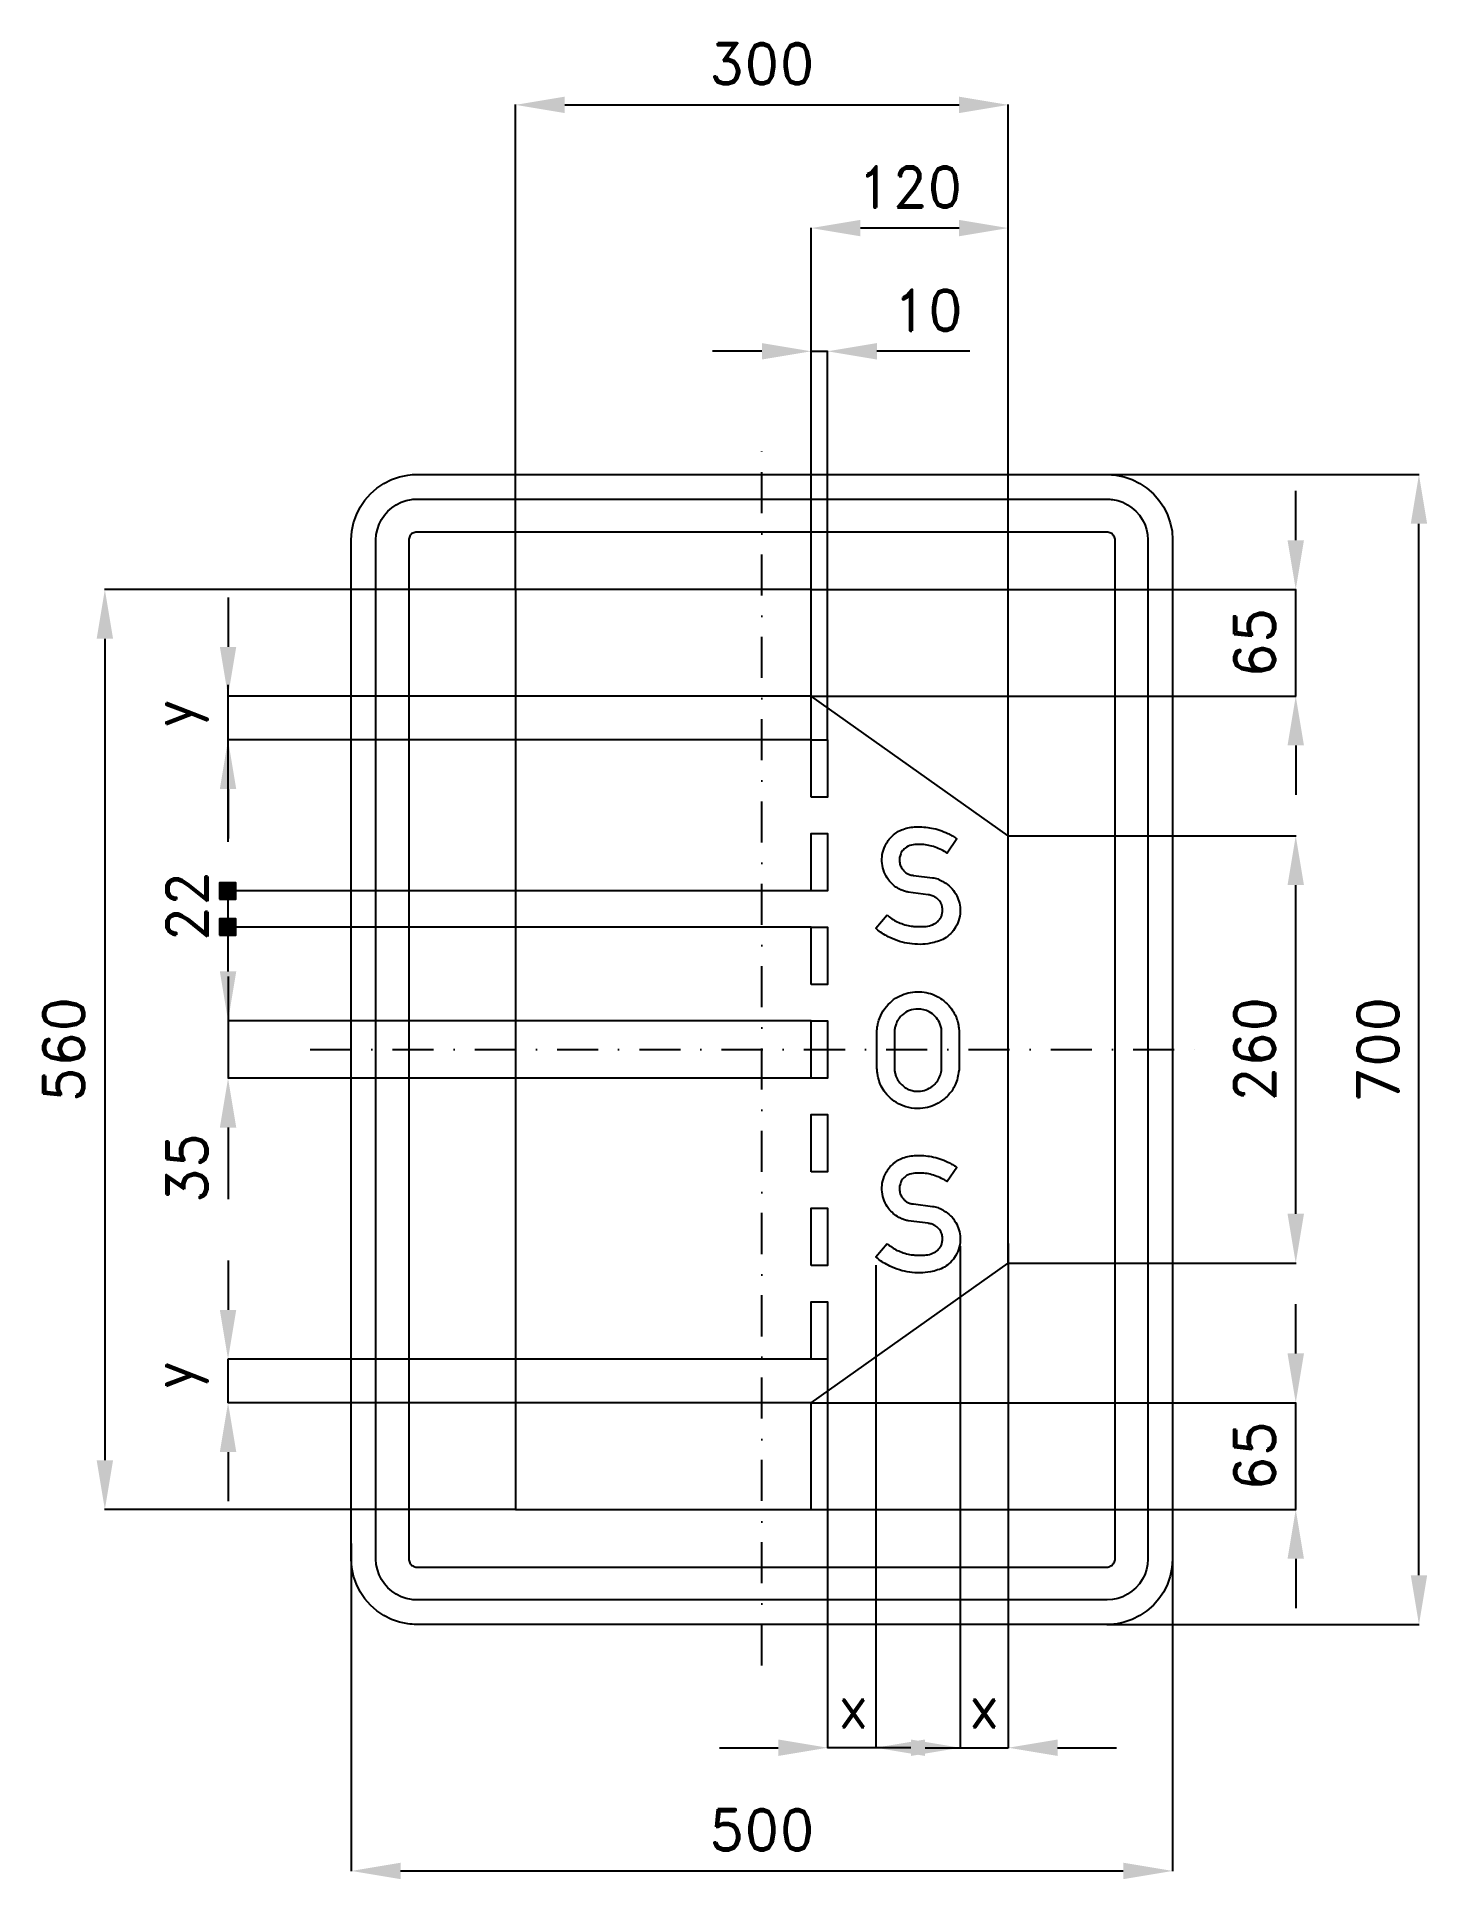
# Model space of a CAD drawing. Header units: millimetres. Extents: x -441 to 405, y -505 to 616.
import ezdxf

# ---------------------------------------------------------------- set-up
doc = ezdxf.new("R2010")
doc.units = ezdxf.units.MM
doc.header["$LTSCALE"] = 5
doc.linetypes.add('ČERCHOVANÁX2', pattern=[2, 1, -0.5, 0, -0.5])
doc.layers.add('Kóty', color=2, linetype='Continuous')
doc.layers.add('Značka', color=7, linetype='Continuous')
doc.styles.get("Standard").update_dxf_attribs({"font": 'romand.shx', "height": 25})
doc.dimstyles.get("Standard").update_dxf_attribs({"dimtxt": 25, "dimasz": 30, "dimexe": 0.18, "dimexo": 0.0625, "dimgap": 12.5, "dimtad": 1, "dimdec": 0, "dimzin": 0, "dimdsep": 46, "dimtxsty": 'Standard', "dimcen": 0.09, "dimadec": 0, "dimazin": 0, "dimtfac": 1, "dimtdec": 0, "dimtofl": 0, "dimtmove": 0, "dimatfit": 3, "dimfxl": 1, "dimtolj": 1, "dimtzin": 0, "dimarcsym": 0})

msp = doc.modelspace()

# ---------------------------------------------------------------- texts
at = {"layer": 'Kóty', "char_height": 25, "attachment_point": 5}
for s, insert in [('\\A1;10', (101, 450)), ('\\A1;x', (55.6, -400)), ('\\A1;x', (135.3, -400))]:
    msp.add_mtext(s, dxfattribs=dict(at, insert=insert))
at = {"layer": 'Kóty', "char_height": 25, "attachment_point": 5, "rotation": 90}
for s, insert in [('\\A1;y', (-354.2, 204.5)), ('\\A1;22', (-350, 87)), ('\\A1;35', (-350, -72.1)), ('\\A1;y', (-354.2, -198.2))]:
    msp.add_mtext(s, dxfattribs=dict(at, insert=insert))

# ---------------------------------------------------------------- blocks, each defined once
blk = doc.blocks.new('*D0')
at = {"layer": 'Defpoints', "color": 0, "transparency": 16777216}
for p in [(30, 280), (325, 280), (30, 215.0625)]:
    blk.add_point(p, dxfattribs=at)
at = {"layer": 'Kóty', "color": 0, "lineweight": -2, "transparency": 16777216}
for p, q in [((325, 310), (325, 340)), ((30.0625, 280), (325.18, 280)), ((30.0625, 215.0625), (325.18, 215.0625)), ((325, 185.0625), (325, 155.0625))]:
    blk.add_line(p, q, dxfattribs=at)
at = {"layer": 'Kóty', "color": 0, "transparency": 16777216}
for points in [[(320, 310), (330, 310), (325, 280)], [(320, 185.0625), (330, 185.0625), (325, 215.0625)]]:
    blk.add_solid(points, dxfattribs=at)
at = {"layer": 'Kóty', "color": 0, "transparency": 16777216, "insert": (300, 247.53125), "char_height": 25, "attachment_point": 5, "rotation": 90}
blk.add_mtext('\\A1;65', dxfattribs=at)
blk = doc.blocks.new('*D1')
at = {"layer": 'Defpoints', "color": 0, "transparency": 16777216}
for p in [(30, -215), (325, -215), (30, -280)]:
    blk.add_point(p, dxfattribs=at)
at = {"layer": 'Kóty', "color": 0, "lineweight": -2, "transparency": 16777216}
for p, q in [((325, -185), (325, -155)), ((30.0625, -215), (325.18, -215)), ((30.0625, -280), (325.18, -280)), ((325, -310), (325, -340))]:
    blk.add_line(p, q, dxfattribs=at)
at = {"layer": 'Kóty', "color": 0, "transparency": 16777216}
for points in [[(320, -185), (330, -185), (325, -215)], [(320, -310), (330, -310), (325, -280)]]:
    blk.add_solid(points, dxfattribs=at)
at = {"layer": 'Kóty', "color": 0, "transparency": 16777216, "insert": (300, -247.5), "char_height": 25, "attachment_point": 5, "rotation": 90}
blk.add_mtext('\\A1;65', dxfattribs=at)
blk = doc.blocks.new('*D2')
at = {"layer": 'Defpoints', "color": 0, "transparency": 16777216}
for p in [(150, 575), (-150, 280), (150, 130)]:
    blk.add_point(p, dxfattribs=at)
at = {"layer": 'Kóty', "color": 0, "lineweight": -2, "transparency": 16777216}
for p, q in [((-150, 280.0625), (-150, 575.18)), ((-120, 575), (120, 575)), ((150, 130.0625), (150, 575.18))]:
    blk.add_line(p, q, dxfattribs=at)
at = {"layer": 'Kóty', "color": 0, "transparency": 16777216}
for points in [[(-120, 580), (-120, 570), (-150, 575)], [(120, 580), (120, 570), (150, 575)]]:
    blk.add_solid(points, dxfattribs=at)
at = {"layer": 'Kóty', "color": 0, "transparency": 16777216, "insert": (0, 600), "char_height": 25, "attachment_point": 5}
blk.add_mtext('\\A1;300', dxfattribs=at)
blk = doc.blocks.new('*D3')
at = {"layer": 'Defpoints', "color": 0, "transparency": 16777216}
for p in [(-150, 280.0625), (-400, -280), (-150, -280)]:
    blk.add_point(p, dxfattribs=at)
at = {"layer": 'Kóty', "color": 0, "lineweight": -2, "transparency": 16777216}
for p, q in [((-150.0625, 280.0625), (-400.18, 280.0625)), ((-400, 250.0625), (-400, -250)), ((-150.0625, -280), (-400.18, -280))]:
    blk.add_line(p, q, dxfattribs=at)
at = {"layer": 'Kóty', "color": 0, "transparency": 16777216}
for points in [[(-405, 250.0625), (-395, 250.0625), (-400, 280.0625)], [(-405, -250), (-395, -250), (-400, -280)]]:
    blk.add_solid(points, dxfattribs=at)
at = {"layer": 'Kóty', "color": 0, "transparency": 16777216, "insert": (-425, 0.03125), "char_height": 25, "attachment_point": 5, "rotation": 90}
blk.add_mtext('\\A1;560', dxfattribs=at)
blk = doc.blocks.new('*D4')
at = {"layer": 'Defpoints', "color": 0, "transparency": 16777216}
for p in [(210, 350), (400, 350), (210, -350)]:
    blk.add_point(p, dxfattribs=at)
at = {"layer": 'Kóty', "color": 0, "lineweight": -2, "transparency": 16777216}
for p, q in [((210.0625, 350), (400.18, 350)), ((400, -320), (400, 320)), ((210.0625, -350), (400.18, -350))]:
    blk.add_line(p, q, dxfattribs=at)
at = {"layer": 'Kóty', "color": 0, "transparency": 16777216}
for points in [[(395, 320), (405, 320), (400, 350)], [(395, -320), (405, -320), (400, -350)]]:
    blk.add_solid(points, dxfattribs=at)
at = {"layer": 'Kóty', "color": 0, "transparency": 16777216, "insert": (375, 0), "char_height": 25, "attachment_point": 5, "rotation": 90}
blk.add_mtext('\\A1;700', dxfattribs=at)
blk = doc.blocks.new('*D5')
at = {"layer": 'Defpoints', "color": 0, "transparency": 16777216}
for p in [(250, -288.6), (-250, -300.6), (250, -500)]:
    blk.add_point(p, dxfattribs=at)
at = {"layer": 'Kóty', "color": 0, "lineweight": -2, "transparency": 16777216}
for p, q in [((250, -288.7), (250, -500.2)), ((-250, -300.7), (-250, -500.2)), ((-220, -500), (220, -500))]:
    blk.add_line(p, q, dxfattribs=at)
at = {"layer": 'Kóty', "color": 0, "transparency": 16777216}
for points in [[(-220, -495), (-220, -505), (-250, -500)], [(220, -495), (220, -505), (250, -500)]]:
    blk.add_solid(points, dxfattribs=at)
at = {"layer": 'Kóty', "color": 0, "transparency": 16777216, "insert": (0, -475), "char_height": 25, "attachment_point": 5}
blk.add_mtext('\\A1;500', dxfattribs=at)
blk = doc.blocks.new('*D6')
at = {"layer": 'Defpoints', "color": 0, "transparency": 16777216}
for p in [(150, 130.0625), (325, 130.0625), (150, -130)]:
    blk.add_point(p, dxfattribs=at)
at = {"layer": 'Kóty', "color": 0, "lineweight": -2, "transparency": 16777216}
for p, q in [((150.0625, 130.0625), (325.18, 130.0625)), ((325, -100), (325, 100.0625)), ((150.0625, -130), (325.18, -130))]:
    blk.add_line(p, q, dxfattribs=at)
at = {"layer": 'Kóty', "color": 0, "transparency": 16777216}
for points in [[(320, 100.0625), (330, 100.0625), (325, 130.0625)], [(320, -100), (330, -100), (325, -130)]]:
    blk.add_solid(points, dxfattribs=at)
at = {"layer": 'Kóty', "color": 0, "transparency": 16777216, "insert": (300, 0.03125), "char_height": 25, "attachment_point": 5, "rotation": 90}
blk.add_mtext('\\A1;260', dxfattribs=at)
blk = doc.blocks.new('*D7')
at = {"layer": 'Defpoints', "color": 0, "transparency": 16777216}
for p in [(30, 500), (30, 215), (150, 130)]:
    blk.add_point(p, dxfattribs=at)
at = {"layer": 'Kóty', "color": 0, "lineweight": -2, "transparency": 16777216}
for p, q in [((30, 215.0625), (30, 500.18)), ((120, 500), (60, 500)), ((150, 130.0625), (150, 500.18))]:
    blk.add_line(p, q, dxfattribs=at)
at = {"layer": 'Kóty', "color": 0, "transparency": 16777216}
for points in [[(60, 505), (60, 495), (30, 500)], [(120, 505), (120, 495), (150, 500)]]:
    blk.add_solid(points, dxfattribs=at)
at = {"layer": 'Kóty', "color": 0, "transparency": 16777216, "insert": (90, 525), "char_height": 25, "attachment_point": 5}
blk.add_mtext('\\A1;120', dxfattribs=at)

# ---------------------------------------------------------------- dimensions: what is measured, and where the dimension line sits
at = {"layer": 'Kóty'}
for base, p1, p2, picture, middle in [((150, 575), (-150, 280), (150, 130), '*D2', (0, 600)), ((30, 500), (150, 130), (30, 215), '*D7', (90, 525)), ((250, -500), (-250, -300.6), (250, -288.6), '*D5', (0, -475))]:
    dim = msp.add_linear_dim(base=base, p1=p1, p2=p2, dimstyle='Standard', dxfattribs=at)
    dim.commit()
    dim.dimension.update_dxf_attribs({"geometry": picture, "text_midpoint": middle})
for base, p1, p2, picture, middle in [((400, 350), (210, -350), (210, 350), '*D4', (375, 0)), ((325, 280), (30, 215.1), (30, 280), '*D0', (300, 247.5)), ((-400, -280), (-150, 280.1), (-150, -280), '*D3', (-425, 0)), ((325, 130.1), (150, -130), (150, 130.1), '*D6', (300, 0)), ((325, -215), (30, -280), (30, -215), '*D1', (300, -247.5))]:
    dim = msp.add_linear_dim(base=base, p1=p1, p2=p2, angle=90, dimstyle='Standard', dxfattribs=at)
    dim.commit()
    dim.dimension.update_dxf_attribs({"geometry": picture, "text_midpoint": middle})

# ---------------------------------------------------------------- hatches: boundary and pattern name
at = {"layer": 'Kóty'}
h = msp.add_hatch(color=256, dxfattribs=at)
h.dxf.hatch_style = 1
h.paths.add_polyline_path([(-330.2, 91.5), (-320.2, 91.5), (-320.2, 101.5), (-330.2, 101.5)])
h = msp.add_hatch(color=256, dxfattribs=at)
h.dxf.hatch_style = 1
h.paths.add_polyline_path([(-330.2, 69.5), (-320.2, 69.5), (-320.2, 79.5), (-330.2, 79.5)])

# ---------------------------------------------------------------- linework, layer by layer
for p, q in [((0, 425), (-30, 425)), ((30, 188.6), (30, 425.2)), ((40, 188.6), (40, 425.2)), ((126.6, 425), (70, 425)), ((-325, 275.1), (-325, 245.1)), ((30, 215.1), (-325.2, 215.1)), ((-325, 126.5), (-325, 222)), ((29.9, 188.5), (-325.2, 188.5)), ((-325, 158.5), (-325, 128.5)), ((29.9, 96.5), (-325.2, 96.5)), ((-325, 47.5), (-325, 93.5)), ((29.9, 74.5), (-325.2, 74.5)), ((-325, 44.5), (-325, -17.5)), ((29.9, 17.5), (-325.2, 17.5)), ((29.9, -17.5), (-325.2, -17.5)), ((-325, -47.5), (-325, -91.1)), ((120.7, -119.7), (120.7, -425.2)), ((150, -118.1), (150, -425.2)), ((-325, -128.5), (-325, -158.5)), ((69.3, -131.3), (69.3, -425.2)), ((29.9, -188.5), (-325.2, -188.5)), ((40, -188.5), (40, -425.2)), ((30, -215), (-325.2, -215)), ((-325, -245), (-325, -275)), ((-25.8, -425), (10, -425)), ((90.7, -425), (40, -425)), ((99.3, -425), (150, -425)), ((180, -425), (215.8, -425))]:
    msp.add_line(p, q, dxfattribs=at)
for points in [[(30, 425), (40, 425)], [(325, 215.1), (325, 280)], [(-330.2, 101.5), (-320.2, 91.5)], [(-320.2, 101.5), (-330.2, 91.5)], [(-330.2, 79.5), (-320.2, 69.5)], [(-320.2, 79.5), (-330.2, 69.5)], [(-325, -215), (-325, -188.5)], [(325, -280), (325, -215)]]:
    msp.add_lwpolyline(points, dxfattribs=at)
for points in [[(-330.2, 91.5), (-320.2, 91.5), (-320.2, 101.5), (-330.2, 101.5)], [(-330.2, 69.5), (-320.2, 69.5), (-320.2, 79.5), (-330.2, 79.5)]]:
    msp.add_lwpolyline(points, close=True, dxfattribs=at)
for points in [[(0, 430), (0, 420), (30, 425)], [(70, 430), (70, 420), (40, 425)], [(-330, 245.1), (-320, 245.1), (-325, 215.1)], [(-330, 158.5), (-320, 158.5), (-325, 188.5)], [(-330, 47.5), (-320, 47.5), (-325, 17.5)], [(-330, -47.5), (-320, -47.5), (-325, -17.5)], [(-330, -158.5), (-320, -158.5), (-325, -188.5)], [(-330, -245), (-320, -245), (-325, -215)], [(10, -420), (10, -430), (40, -425)], [(99.3, -420), (99.3, -430), (69.3, -425)], [(90.7, -420), (90.7, -430), (120.7, -425)], [(180, -420), (180, -430), (150, -425)]]:
    msp.add_solid(points, dxfattribs=at)
at = {"layer": 'Značka', "color": 6, "linetype": 'ČERCHOVANÁX2', "ltscale": 5}
for points in [[(0, -375), (0, 375)], [(-275, 0), (275, 0)]]:
    msp.add_lwpolyline(points, dxfattribs=at)
at = {"layer": 'Značka', "color": 5}
for points in [[(-210, -350), (-210.2, -350), (-210.3, -350, -0.032172), (-215.5, -349.6), (-220.6, -348.6), (-225.5, -346.9), (-230.1, -344.6), (-234.4, -341.7), (-238.3, -338.3), (-241.7, -334.4), (-244.6, -330.1), (-246.9, -325.5), (-248.6, -320.6), (-249.7, -315.5), (-250, -310.3), (-250, -310.2), (-250, -310), (-250, 310), (-250, 310.2), (-250, 310.3), (-249.6, 315.5), (-248.6, 320.6), (-246.9, 325.5), (-244.6, 330.1), (-241.7, 334.4), (-238.3, 338.3), (-234.4, 341.7), (-230.1, 344.6), (-225.5, 346.9), (-220.6, 348.6), (-215.5, 349.7, -0.036731), (-210.3, 350), (-210.2, 350), (-210, 350), (210, 350), (210.2, 350), (210.3, 350, -0.032172), (215.5, 349.6), (220.6, 348.6), (225.5, 346.9), (230.1, 344.6), (234.4, 341.7), (238.3, 338.3), (241.7, 334.4), (244.6, 330.1), (246.9, 325.5), (248.6, 320.6), (249.7, 315.5), (250, 310.3), (250, 310.2), (250, 310), (250, -310), (250, -310.2), (250, -310.3), (249.6, -315.5), (248.6, -320.6), (246.9, -325.5), (244.6, -330.1), (241.7, -334.4), (238.3, -338.3), (234.4, -341.7), (230.1, -344.6), (225.5, -346.9), (220.6, -348.6), (215.5, -349.7, -0.036734), (210.3, -350), (210.2, -350), (210, -350), (-210, -350)], [(-210, -335), (-210.1, -335), (-210.2, -335, -0.03216), (-213.4, -334.8), (-216.6, -334.1), (-219.7, -333.1), (-222.6, -331.6), (-225.3, -329.8), (-227.7, -327.7), (-229.8, -325.3), (-231.6, -322.6), (-233.1, -319.7), (-234.1, -316.6), (-234.8, -313.4), (-235, -310.2), (-235, -310.1), (-235, -310), (-235, 310), (-235, 310.1), (-235, 310.2), (-234.8, 313.4), (-234.1, 316.6), (-233.1, 319.7), (-231.6, 322.6), (-229.8, 325.3), (-227.7, 327.7), (-225.3, 329.8), (-222.6, 331.6), (-219.7, 333.1), (-216.6, 334.1), (-213.4, 334.8, -0.036729), (-210.2, 335), (-210.1, 335), (-210, 335), (210, 335), (210.1, 335), (210.2, 335, -0.032179), (213.4, 334.8), (216.6, 334.1), (219.7, 333.1), (222.6, 331.6), (225.3, 329.8), (227.7, 327.7), (229.8, 325.3), (231.6, 322.6), (233.1, 319.7), (234.1, 316.6), (234.8, 313.4), (235, 310.2), (235, 310.1), (235, 310), (235, -310), (235, -310.1), (235, -310.2), (234.8, -313.4), (234.1, -316.6), (233.1, -319.7), (231.6, -322.6), (229.8, -325.3), (227.7, -327.7), (225.3, -329.8), (222.6, -331.6), (219.7, -333.1), (216.6, -334.1), (213.4, -334.8), (210.2, -335), (210.1, -335), (210, -335), (-210, -335)], [(76.2, 81.9), (76.9, 81.3, 0.007146), (77.5, 80.8, 0.039105), (80.7, 78.6, 0.03209), (84.2, 77, 0.032647), (88, 75.7, 0.039896), (91.9, 75, 0.024479), (94.5, 74.8, 0.014325), (97.1, 74.8, 0.035313), (101.1, 75.1, 0.084147), (104.8, 76.4, 0.055203), (106.5, 77.5, 0.056034), (107.9, 78.9, 0.057314), (109.1, 80.6, 0.056922), (109.7, 82.6, 0.062824), (110, 84.8, 0.064424), (109.7, 87.1, 0.085854), (108.5, 89.9, 0.089189), (106.4, 92.1, 0.071823), (104.2, 93.4, 0.059294), (101.8, 94.1), (101.5, 94.1), (101.2, 94.2), (89, 95.7), (88.5, 95.9), (88, 96, -0.017778), (85.7, 96.8, -0.032306), (83.4, 97.8, -0.062182), (80, 100.2, -0.055276), (77.1, 103.3, -0.068824), (74.4, 108, -0.072897), (73.2, 113.3, -0.074666), (73.3, 118.7, -0.072256), (75, 123.9, -0.094608), (79.5, 130.1, -0.103596), (85.8, 134, -0.055209), (89.8, 135.1, -0.035098), (94, 135.5, -0.029411), (98.6, 135.4, -0.03064), (103.3, 134.8, -0.032941), (108.3, 133.5, -0.029913), (113.1, 131.5, -0.019581), (115.5, 130.3, -0.02893), (117.8, 128.9), (118.3, 128.5), (118.7, 128.2), (112.7, 119.6), (111.9, 120.1, 0.005151), (111.1, 120.6, 0.031826), (107.4, 122.4, 0.03548), (103.5, 123.8, 0.037911), (99.6, 124.6, 0.035614), (95.4, 124.8, 0.056956), (91, 124.4, 0.118691), (87.2, 122.6, 0.089578), (85.2, 120.5, 0.077146), (84.1, 117.8, 0.050958), (83.7, 116, 0.055003), (83.8, 114.2, 0.076568), (84.5, 111.6, 0.070203), (85.9, 109.3, 0.053208), (87.3, 107.9, 0.05742), (88.9, 106.9, 0.030575), (89.8, 106.5, 0.032971), (90.8, 106.2, 0.019623), (91.5, 106.1, 0.006516), (92.2, 106), (103.8, 104.5), (104.2, 104.4), (104.6, 104.4, -0.057684), (107.8, 103.5, -0.045358), (110.8, 101.9, -0.062107), (114.9, 98.8, -0.068459), (118, 94.7, -0.067355), (119.9, 90.2, -0.064544), (120.7, 85.4, -0.073538), (120.1, 79.7, -0.075693), (117.9, 74.5, -0.065679), (115, 70.6, -0.066685), (111.1, 67.6, -0.056081), (107, 65.8, -0.03829), (102.6, 64.7, -0.042201), (96.3, 64, -0.042475), (90, 64.5, -0.040681), (83.8, 65.8, -0.036909), (77.9, 68.2, -0.028956), (74.1, 70.2, -0.038943), (70.6, 72.7, -0.006116), (69.9, 73.3), (69.3, 73.8), (76.2, 81.9)], [(70, 10.9), (70, 11.5, -0.004516), (70.1, 12.1, -0.030678), (70.5, 15, -0.03107), (71.2, 17.8, -0.066298), (73.9, 23.6, -0.06848), (78, 28.5, -0.061858), (82.6, 31.9, -0.05993), (87.8, 34.1, -0.057344), (93.2, 35.1, -0.05758), (98.7, 34.9, -0.056912), (103.9, 33.6, -0.057498), (108.7, 31.1, -0.055378), (112.8, 27.8, -0.053458), (116.1, 23.7, -0.043029), (118, 20.2, -0.048853), (119.3, 16.4, -0.022719), (119.7, 14.3, -0.012952), (119.9, 12.2), (120, 11.9), (120, 11.6), (120, -11.9), (120, -12.4), (119.9, -13, -0.035775), (119.1, -17.3, -0.047843), (117.7, -21.5, -0.078793), (113.9, -27.3, -0.073097), (108.6, -31.8, -0.060117), (103.5, -34.4, -0.059848), (98, -35.7, -0.071111), (91.1, -35.7, -0.074186), (84.5, -33.7, -0.066042), (79.4, -30.5, -0.061695), (75.1, -26.2, -0.047086), (72.7, -22.4, -0.053876), (71.1, -18.3, -0.030223), (70.5, -15.6, -0.017681), (70.1, -12.8), (70.1, -12.2), (70, -11.5), (70, 10.9)], [(80.7, 10.9), (80.7, -11.5), (80.7, -12), (80.7, -12.4, 0.037589), (81.1, -14.6, 0.041681), (81.8, -16.7, 0.062897), (83.5, -19.6, 0.060175), (85.8, -22, 0.05942), (88.5, -23.9, 0.064328), (91.5, -25, 0.05052), (94, -25.4, 0.044569), (96.6, -25.3, 0.07391), (100.9, -24.1, 0.085006), (104.6, -21.7, 0.073628), (107.1, -18.8, 0.06358), (108.7, -15.4, 0.033201), (109.2, -13.7, 0.042647), (109.4, -11.9), (109.4, -11.7), (109.4, -11.5), (109.4, 10.8), (109.4, 11.2, 0.008402), (109.4, 11.6, 0.062609), (109, 14, 0.048319), (108.1, 16.4, 0.076906), (105.5, 20.1, 0.083775), (101.9, 22.9, 0.069866), (98.5, 24.2, 0.066672), (94.9, 24.6, 0.08852), (89.9, 23.8, 0.098123), (85.6, 21.2, 0.062843), (83.5, 18.9, 0.051394), (81.9, 16.1, 0.039527), (81.1, 13.9, 0.050746), (80.7, 11.6, 0.007113), (80.7, 11.3), (80.7, 10.9)], [(76.2, -118.1), (76.9, -118.7, 0.007146), (77.5, -119.2, 0.039105), (80.7, -121.4, 0.03209), (84.2, -123, 0.032647), (88, -124.3, 0.039896), (91.9, -125, 0.024479), (94.5, -125.2, 0.014325), (97.1, -125.2, 0.035313), (101.1, -124.9, 0.084147), (104.8, -123.6, 0.055203), (106.5, -122.5, 0.056034), (107.9, -121.1, 0.057314), (109.1, -119.4, 0.056922), (109.7, -117.4, 0.062824), (110, -115.2, 0.064424), (109.7, -112.9, 0.085854), (108.5, -110.1, 0.089189), (106.4, -107.9, 0.071823), (104.2, -106.6, 0.059294), (101.8, -105.9), (101.5, -105.9), (101.2, -105.8), (89, -104.3), (88.5, -104.1), (88, -104, -0.017778), (85.7, -103.2, -0.032306), (83.4, -102.2, -0.062182), (80, -99.8, -0.055276), (77.1, -96.7, -0.068824), (74.4, -92, -0.072897), (73.2, -86.7, -0.074666), (73.3, -81.3, -0.072256), (75, -76.1, -0.094608), (79.5, -69.9, -0.103596), (85.8, -66, -0.055209), (89.8, -64.9, -0.035098), (94, -64.5, -0.029411), (98.6, -64.6, -0.03064), (103.3, -65.2, -0.032941), (108.3, -66.5, -0.029913), (113.1, -68.5, -0.019581), (115.5, -69.7, -0.02893), (117.8, -71.1), (118.3, -71.5), (118.7, -71.8), (112.7, -80.4), (111.9, -79.9, 0.005151), (111.1, -79.4, 0.031826), (107.4, -77.6, 0.03548), (103.5, -76.2, 0.037911), (99.6, -75.4, 0.035614), (95.4, -75.2, 0.056956), (91, -75.6, 0.118691), (87.2, -77.4, 0.089578), (85.2, -79.5, 0.077146), (84.1, -82.2, 0.050958), (83.7, -84, 0.055003), (83.8, -85.8, 0.076568), (84.5, -88.4, 0.070203), (85.9, -90.7, 0.053208), (87.3, -92.1, 0.05742), (88.9, -93.1, 0.030575), (89.8, -93.5, 0.032971), (90.8, -93.8, 0.019623), (91.5, -93.9, 0.006516), (92.2, -94), (103.8, -95.5), (104.2, -95.6), (104.6, -95.6, -0.057684), (107.8, -96.5, -0.045358), (110.8, -98.1, -0.062107), (114.9, -101.2, -0.068459), (118, -105.3, -0.067355), (119.9, -109.8, -0.064544), (120.7, -114.6, -0.073538), (120.1, -120.3, -0.075693), (117.9, -125.5, -0.065679), (115, -129.4, -0.066685), (111.1, -132.4, -0.056081), (107, -134.2, -0.03829), (102.6, -135.3, -0.042201), (96.3, -136, -0.042475), (90, -135.5, -0.040681), (83.8, -134.2, -0.036909), (77.9, -131.8, -0.028956), (74.1, -129.8, -0.038943), (70.6, -127.3, -0.006116), (69.9, -126.7), (69.3, -126.2), (76.2, -118.1)]]:
    msp.add_lwpolyline(points, format="xyb", dxfattribs=at)
for points in [[(-210, -315), (210, -315), (210, -315), (210, -315), (210.7, -315), (211.3, -314.8), (211.9, -314.6), (212.5, -314.3), (213.1, -314), (213.5, -313.5), (214, -313), (214.3, -312.5), (214.6, -311.9), (214.8, -311.3), (215, -310.7), (215, -310), (215, -310), (215, -310), (215, 310), (215, 310), (215, 310), (215, 310.7), (214.8, 311.3), (214.6, 311.9), (214.3, 312.5), (214, 313), (213.5, 313.5), (213.1, 314), (212.5, 314.3), (211.9, 314.6), (211.3, 314.8), (210.7, 315), (210, 315), (210, 315), (210, 315), (-210, 315), (-210, 315), (-210, 315), (-210.7, 315), (-211.3, 314.8), (-211.9, 314.6), (-212.5, 314.3), (-213.1, 314), (-213.5, 313.5), (-214, 313), (-214.3, 312.5), (-214.6, 311.9), (-214.8, 311.3), (-215, 310.7), (-215, 310), (-215, 310), (-215, 310), (-215, -310), (-215, -310), (-215, -310), (-215, -310.7), (-214.8, -311.3), (-214.6, -311.9), (-214.3, -312.5), (-214, -313), (-213.5, -313.5), (-213.1, -314), (-212.5, -314.3), (-211.9, -314.6), (-211.3, -314.8), (-210.7, -315), (-210, -315), (-210, -315), (-210, -315)], [(150, -130), (150, 130), (30, 215), (30, 280), (-150, 280), (-150, -280), (30, -280), (30, -215), (150, -130)], [(30, 153.5), (30, 188.5), (40, 188.5), (40, 153.5), (30, 153.5)], [(30, 96.5), (30, 131.5), (40, 131.5), (40, 96.5), (30, 96.5)], [(30, 39.5), (30, 74.5), (40, 74.5), (40, 39.5), (30, 39.5)], [(30, -17.5), (30, 17.5), (40, 17.5), (40, -17.5), (30, -17.5)], [(30, -74.5), (30, -39.5), (40, -39.5), (40, -74.5), (30, -74.5)], [(30, -131.5), (30, -96.5), (40, -96.5), (40, -131.5), (30, -131.5)], [(30, -188.5), (30, -153.5), (40, -153.5), (40, -188.5), (30, -188.5)]]:
    msp.add_lwpolyline(points, dxfattribs=at)

msp.set_redraw_order([(e.dxf.handle, doc.entitydb.next_handle()) for e in msp.query("TEXT MTEXT ATTDEF DIMENSION ARC_DIMENSION")])  # texts and dimensions are drawn at this point

doc.saveas('drawing.dxf')
